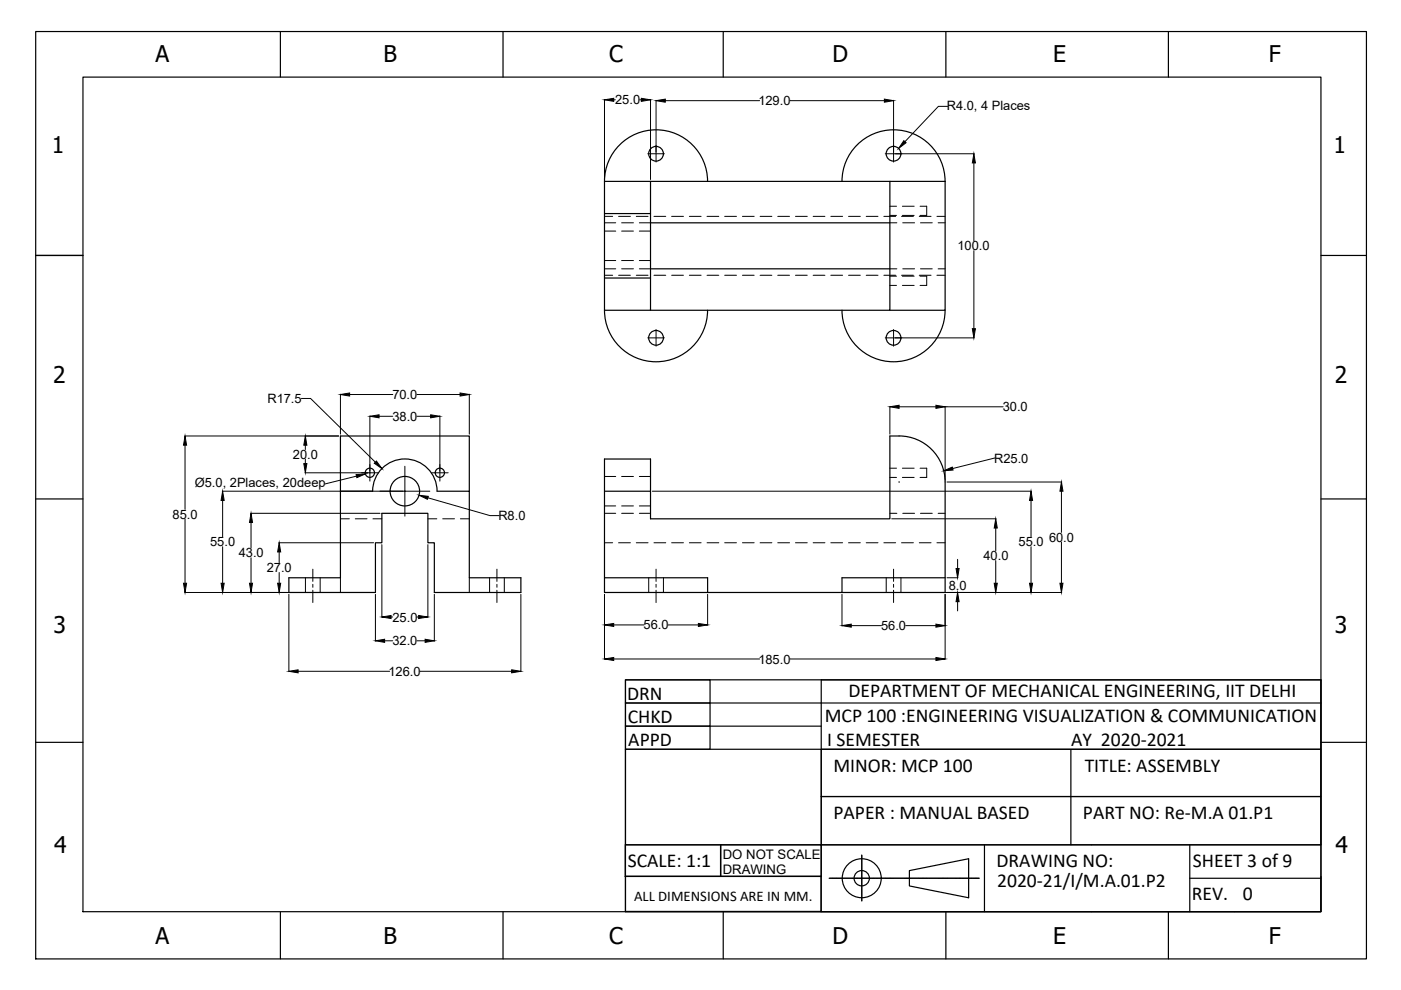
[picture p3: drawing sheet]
<svg xmlns="http://www.w3.org/2000/svg" width="297mm" height="210mm" viewBox="0 0 297 210" stroke-linecap="round" stroke-linejoin="round" font-family="sans-serif">
<defs><g id="words">
<g font-size="4.9">
<text x="33" y="13.2">A</text>
<text x="81.3" y="13.2">B</text>
<text x="129.1" y="13.2">C</text>
<text x="176.5" y="13.2">D</text>
<text x="223.3" y="13.2">E</text>
<text x="269" y="13.2">F</text>
<text x="11" y="32.5">1</text>
<text x="282.7" y="32.5">1</text>
<text x="11.3" y="81.2">2</text>
<text x="283" y="81.2">2</text>
<text x="11.3" y="134.2">3</text>
<text x="283" y="134.2">3</text>
<text x="11.5" y="180.8">4</text>
<text x="283.2" y="180.8">4</text>
<text x="33" y="200.1">A</text>
<text x="81.3" y="200.1">B</text>
<text x="129.1" y="200.1">C</text>
<text x="176.5" y="200.1">D</text>
<text x="223.3" y="200.1">E</text>
<text x="269" y="200.1">F</text>
</g>
<g font-size="4.2">
<text x="132.9" y="148.3">DRN</text>
<text x="179.9" y="147.7">DEPARTMENT OF MECHANICAL ENGINEERING, IIT DELHI</text>
<text x="133.1" y="153.2">CHKD</text>
<text x="174.9" y="153.1">MCP 100 :ENGINEERING VISUALIZATION &amp; COMMUNICATION</text>
<text x="133.2" y="158.1">APPD</text>
<text x="175.4" y="158.2">I SEMESTER</text>
<text x="227.1" y="158.2">AY 2020-2021</text>
<text x="176.7" y="163.6">MINOR: MCP 100</text>
<text x="230" y="163.6">TITLE: ASSEMBLY</text>
<text x="176.7" y="173.6">PAPER : MANUAL BASED</text>
<text x="229.6" y="173.7">PART NO: Re-M.A 01.P1</text>
<text x="133.1" y="183.9">SCALE: 1:1</text>
<text x="211.3" y="183.8">DRAWING NO:</text>
<text x="252.9" y="183.7">SHEET 3 of 9</text>
<text x="211.4" y="188">2020-21/I/M.A.01.P2</text>
<text x="252.7" y="190.8">REV.</text>
<text x="263.5" y="190.8">0</text>
</g>
<text font-size="3.1" x="134.4" y="191">ALL DIMENSIONS ARE IN MM.</text>
<g font-size="2.8">
<text x="153.2" y="182.2">DO NOT SCALE</text>
<text x="153.2" y="185.2">DRAWING</text>
</g>
<g font-size="2.7">
<text x="130.4" y="22.1">25.0</text>
<text x="160.8" y="22.3">129.0</text>
<text x="200.7" y="23.3">R4.0, 4 Places</text>
<text x="203" y="53.1">100.0</text>
<text x="56.7" y="85.4">R17.5</text>
<text x="83.2" y="84.6">70.0</text>
<text x="83.2" y="89.2">38.0</text>
<text x="212.6" y="87.2">30.0</text>
<text x="62.1" y="97.3">20.0</text>
<text x="210.8" y="98.1">R25.0</text>
<text x="41.3" y="103.3">Ø5.0, 2Places, 20deep</text>
<text x="36.6" y="110">85.0</text>
<text x="105.7" y="110.3">R8.0</text>
<text x="44.6" y="115.8">55.0</text>
<text x="50.6" y="118.2">43.0</text>
<text x="208.5" y="118.8">40.0</text>
<text x="216" y="115.8">55.0</text>
<text x="222.4" y="114.9">60.0</text>
<text x="56.6" y="121.3">27.0</text>
<text x="201.1" y="125">8.0</text>
<text x="83.2" y="131.8">25.0</text>
<text x="83.2" y="136.8">32.0</text>
<text x="136.5" y="133.5">56.0</text>
<text x="186.8" y="133.6">56.0</text>
<text x="82.3" y="143.3">126.0</text>
<text x="160.8" y="140.7">185.0</text>
</g>
</g></defs>
<!-- layer: PDF2_Geometry -->
<g fill="none" stroke="#000" stroke-width=".25">
<path d="M7.6 6.7h282.1v196.6h-282.1zM17.6 16.3h262.5v177h-262.5zM59.4 6.7v9.6M106.6 6.7v9.6M153.3 6.7v9.6M200.5 6.7v9.6M247.7 6.7v9.6M7.6 54.2h10M280.1 54.2h9.6M7.6 105.8h10M280.1 105.8h9.6M7.6 157.4h10"/>
<path d="M132.6 144.1h147.5v49.2h-147.5zM132.6 158.9h41.5v20.2h-41.5zM132.6 154h17.9v4.9h-17.9zM132.6 144.1h17.9v5h-17.9zM132.6 149.1h17.9v4.9h-17.9zM150.5 149.1h129.6M150.5 154h23.6M174.1 144.1v14.8h106v-14.8M174.1 158.9h106v10h-106zM280.1 157.4h9.6M132.6 179.1h20.2v6.7h-20.2zM152.8 179.1h21.3v6.7h-21.3z"/>
<path d="M174.1 168.9h106v10.2h-106zM174.1 179.1v6.7M174.1 179.1h105.9M252.3 179.1v14.2M59.4 193.4v9.9M106.6 193.3v10M132.6 185.8h41.5v7.4h-41.5zM153.3 193.3v10M174.1 185.8v7.5h87.7M200.5 193.3v10M247.7 193.3v10M252.3 186.2h27.8"/>
<path d="M280.1 185.8v7.5h-18.3"/>
</g>
<!-- layer: PDF2_Text -->
<path d="M174.1 144.1h106" fill="none" stroke="#000" stroke-width=".25"/>
<!-- layer: 0 -->
<g fill="none" stroke="#000" stroke-width=".25">
<path d="M128.2 38.5a10.9 10.9 0 0 1 10.9-11 10.9 10.9 0 0 1 10.9 11M137.9 38.5v6.8h-9.7M178.5 38.5a10.9 10.9 0 0 1 10.9-11 10.9 10.9 0 0 1 11 11M188.7 38.5v27.3h-50.8M128.2 58.9h9.7M137.9 45.3v20.5h-9.7M137.9 57h50.8M137.9 47.2h50.8M128.2 65.8v-27.3h72.2v27.3h-11.7M128.2 65.8a10.9 10.9 0 0 0 10.9 10.9 10.9 10.9 0 0 0 10.9-10.9M178.5 65.8a10.9 10.9 0 0 0 10.9 10.9 10.9 10.9 0 0 0 11-10.9M72.2 104.1h6.8a6.8 6.8 0 0 1 6.8-6.8 6.8 6.8 0 0 1 6.9 6.8h6.8v18.4h10.9v3.1h-18.3v-10.5h-1.4v-6.3h-9.7v6.3h-1.4v10.5h-18.4v-3.1h11v-30.1h27.3v11.7"/>
<path d="M128.2 104.1h9.7v5.9h50.8v-17.6a10.7 10.7 0 0 1 8.4 2.5 9.7 9.7 0 0 1 3.3 7.3v23.4h-21.9M137.9 104.1v-6.8h-9.7v28.3h21.8M128.2 122.5h21.8v3.1h28.5v-3.1h21.9M227 158.9v20.2M208.7 179.1v14.2M175.8 186.2h31.8M182.7 181.3v9.7M192.8 184.6l12.6-2.5v8.2l-12.6-2.5z"/>
<circle cx="139.1" cy="32.6" r="1.56"/>
<circle cx="189.4" cy="32.6" r="1.56"/>
<circle cx="139.1" cy="71.6" r="1.56"/>
<circle cx="189.4" cy="71.6" r="1.56"/>
<circle cx="78.4" cy="100.2" r=".98"/>
<circle cx="85.8" cy="104.1" r="3.1"/>
<circle cx="93.3" cy="100.2" r=".98"/>
<circle cx="182.7" cy="186.2" r="4.1"/>
<circle cx="182.7" cy="186.2" r="1.62"/>
</g>
<g fill="none" stroke="#000" stroke-width=".21">
<path d="M128.2 21.1v17M130.1 21.2h.4M135.6 21.2h.4M137.3 32.6h3.6M137.9 21.1v17M139.1 21.3v13.1M141.1 21.3h19.9M167.5 21.3h20M187.7 32.6h18.9M189.5 21.3v13.1M200.9 22.5h-1.9l-7.1 7.5M206.5 34.6v16.5"/>
<path d="M128.2 57h2.3M128.2 47.2h2.3M128.2 58.4h1.7M128.2 45.9h1.7M128.2 49h2.3M128.2 55.2h2.3M131.1 58.4h2.6M131.1 45.9h2.6M131.8 57h2.5M131.8 47.2h2.5M131.8 49h2.5M131.8 55.2h2.5"/>
<path d="M134.9 58.4h2.5M134.9 45.9h2.5M135.6 57h2.3M135.6 47.2h2.3M135.6 49h2.3M135.6 55.2h2.3M138.7 58.4h2.4M138.7 45.9h2.4M142.4 58.4h2.5M142.4 45.9h2.5M146.2 58.4h2.5M146.2 45.9h2.5"/>
<path d="M149.9 58.4h2.5M149.9 45.9h2.5M153.6 58.4h2.5M153.6 45.9h2.5M157.4 58.4h2.5M157.4 45.9h2.5M161.2 58.4h2.5M161.2 45.9h2.5M164.9 58.4h2.5M164.9 45.9h2.5M168.7 58.4h2.5M168.7 45.9h2.5"/>
<path d="M172.4 58.4h2.5M172.4 45.9h2.5M176.1 58.4h2.5M176.1 45.9h2.5M179.9 58.4h2.5M179.9 45.9h2.5M183.7 58.4h2.5M183.7 45.9h2.5M187.4 58.4h2.5M187.4 45.9h2.5M188.7 57h1.5M188.7 47.2h1.5"/>
<path d="M188.7 43.7h1.4M188.7 45.7h1.4M188.7 58.6h1.4M191.1 58.4h2.6M191.1 45.9h2.6M191.3 43.7h2.5M191.3 45.7h2.5M191.3 58.6h2.5M191.4 57h2.5M191.4 47.2h2.5M194.9 58.4h2.5M194.9 45.9h2.5"/>
<path d="M195.1 43.7h1.4v2h-1.4M195.1 58.6h1.4v1.9h-1.4M195.2 57h2.5M195.2 47.2h2.5M198.6 58.4h1.8M198.6 45.9h1.8M198.9 57h1.5M198.9 47.2h1.5M206.5 53.1v16.6M137.3 71.6h3.6M139.1 69.9v3.5M187.7 71.6h18.9"/>
<path d="M188.7 60.5h1.4M189.5 69.9v3.5M191.3 60.5h2.5M39.2 92.4h32.6M39.2 94.4v13.6M63.9 84.5h1.9l13.8 13.5M64.7 94.4v.9M64.7 97.4v.9M72.2 83.6v8.5M74.1 83.6h9.2M78.4 88.2v13.8M80.4 88.3h2.9"/>
<path d="M85.8 98.9v10.5M88.4 88.3h2.9M88.4 83.6h9.1M93.3 88.2v13.8M99.5 83.6v8.5M188.7 99.3h1.4M188.7 86.2v5.9M190.6 86.3h7.8M191.3 99.3h2.5M195.1 99.3h1.4v1.9h-1.4M200.4 86.2v15.6M200.4 86.3h12.3"/>
<path d="M210.9 97.1l-8.9 2.2M39.2 110.1v13.6M47.1 104.1h44M47.2 106.1v7.8M47.2 115.9v7.8M53.1 108.8h27.5M53.2 110.8v5.4M53.2 118.3v5.4M59.1 115.1h20.1M59.2 117v2.3M64.7 100.2h15.5M72.2 110h1.9"/>
<path d="M75.3 110h2.5M75.6 101l-6.6 1.6M79.1 110h1.9M81 115.5v15.4M90.7 105.5l13.2 3.8h1.9M90.7 110h1.9M90.7 115.5v15.4M91.5 100.2h3.5M93.9 110h2.5M97.6 110h1.9M128.2 108.8h2.3M128.2 115.1h1.7"/>
<path d="M128.2 101h2.3M128.2 107.3h2.3M131.1 115.1h2.6M131.8 108.8h2.5M131.8 101h2.5M131.8 107.3h2.5M134.9 115.1h2.5M135.6 108.8h2.3M135.6 101h2.3M135.6 107.3h2.3M138.3 104.1h80.4M138.7 115.1h2.4"/>
<path d="M142.4 115.1h2.5M146.2 115.1h2.5M149.9 115.1h2.5M153.6 115.1h2.5M157.4 115.1h2.5M161.2 115.1h2.5M164.9 115.1h2.5M168.7 115.1h2.5M172.4 115.1h2.5M176.1 115.1h2.5M179.9 115.1h2.5M183.7 115.1h2.5"/>
<path d="M187.4 115.1h2.5M188.7 108.8h1.5M188.7 101.2h1.4M189.1 110h22.1M190.6 102.2h.1M191.1 115.1h2.6M191.3 101.2h2.5M191.4 108.8h2.5M194.9 115.1h2.5M195.2 108.8h2.5M198.6 115.1h1.8M198.9 108.8h1.5"/>
<path d="M200.8 102.2h24.3M203 118.6v1.9M211.1 112v4.8M211.1 118.8v4.9M218.6 106.1v7.8M218.6 115.9v7.8M225 104.1v8.8M225 114.9v8.8M39.2 125.6h40M59.2 121.4v2.3M61.2 126v16.4M64.8 122.5v3.1"/>
<path d="M66.3 120.7v2.6M66.3 123.9v.6M66.3 125.1v2.6M67.9 122.5v3.1M72.2 122.5v3.1M79.6 126v9.9M81.5 135.9h1.8M82.9 130.8h.4M88.4 135.9h1.7M88.4 130.8h.4M92.1 126v9.9M99.5 122.5v3.1"/>
<path d="M103.8 122.5v3.1M105.4 120.7v2.6M105.4 123.9v.6M105.4 125.1v2.6M106.9 122.5v3.1M110.4 126v16.4M128.2 126v13.8M128.6 125.6h96.5M130.1 139.7h30.9M130.1 132.5h6.4M137.5 122.5v3.1M139.1 120.7v2.6"/>
<path d="M139.1 123.9v.6M139.1 125.1v2.6M140.7 122.5v3.1M141.7 132.5h6.4M150 126v6.6M167.5 139.7h30.9M178.5 126v6.7M180.5 132.6h6.4M187.9 122.5v3.1M189.5 120.7v2.6M189.5 123.9v.6M189.5 125.1v2.6"/>
<path d="M191 122.5v3.1M192 132.6h6.4M200.4 126v13.8M200.8 122.5h2.3M203 127.6v1.9M63.2 142.3h19.4M89.1 142.3h19.4"/>
</g>
<g fill="#000" stroke="#000" stroke-width=".21">
<path d="M128.2 21.2l1.9-.4v.7zM136 20.8l1.9 .4-1.9 .3zM139.1 21.3l2-.3v.7zM187.5 21l2 .3-2 .4zM191.6 29.8l.5 .5-1.6 1.2zM206.5 32.6l.3 2h-.6zM206.2 69.7h.6l-.3 1.9zM39.2 92.4l.4 2h-.7zM64.7 92.4l.4 2h-.7zM64.4 98.3h.7l-.4 1.9zM72.2 83.6l1.9-.3v.7zM79.8 97.8l1.2 1.6-1.6-1.2z"/>
<path d="M78.4 88.3l2-.4v.7zM91.3 87.9l2 .4-2 .3zM97.5 83.3l2 .3-2 .4zM188.7 86.3l1.9-.4v.7zM198.4 85.9l2 .4-2 .3zM200.1 99.8l1.8-.8 .2 .7zM47.2 104.1l.3 2h-.6zM53.2 108.8l.3 2h-.6zM59.2 115.1l.3 1.9h-.6zM75.5 100.6l2-.1-1.8 .8zM88.8 105l2 .2-.2 .7zM211.1 110l.3 2h-.6z"/>
<path d="M218.6 104.1l.3 2h-.6zM225 102.2l.4 1.9h-.7zM38.9 123.7h.7l-.4 1.9zM46.9 123.7h.6l-.3 1.9zM52.9 123.7h.6l-.3 1.9zM58.9 123.7h.6l-.3 1.9zM79.6 135.9l1.9-.4v.7zM81 130.8l1.9-.3v.6zM88.8 130.5l1.9 .3-1.9 .3zM90.1 135.5l2 .4-2 .3zM128.2 139.7l1.9-.3v.6zM128.2 132.5l1.9-.3v.6z"/>
<path d="M148.1 132.2l1.9 .3-1.9 .3zM178.5 132.6l2-.3v.7zM198.4 139.4l2 .3-2 .3zM198.4 132.3l2 .3-2 .4zM203 125.6l.3 2h-.6zM202.7 120.5h.6l-.3 2zM210.8 123.7h.6l-.3 1.9zM218.3 123.7h.6l-.3 1.9zM224.7 123.7h.7l-.4 1.9zM61.2 142.3l2-.3v.7zM108.5 142l1.9 .3-1.9 .4z"/>
</g>
<use href="#words"/>
</svg>
